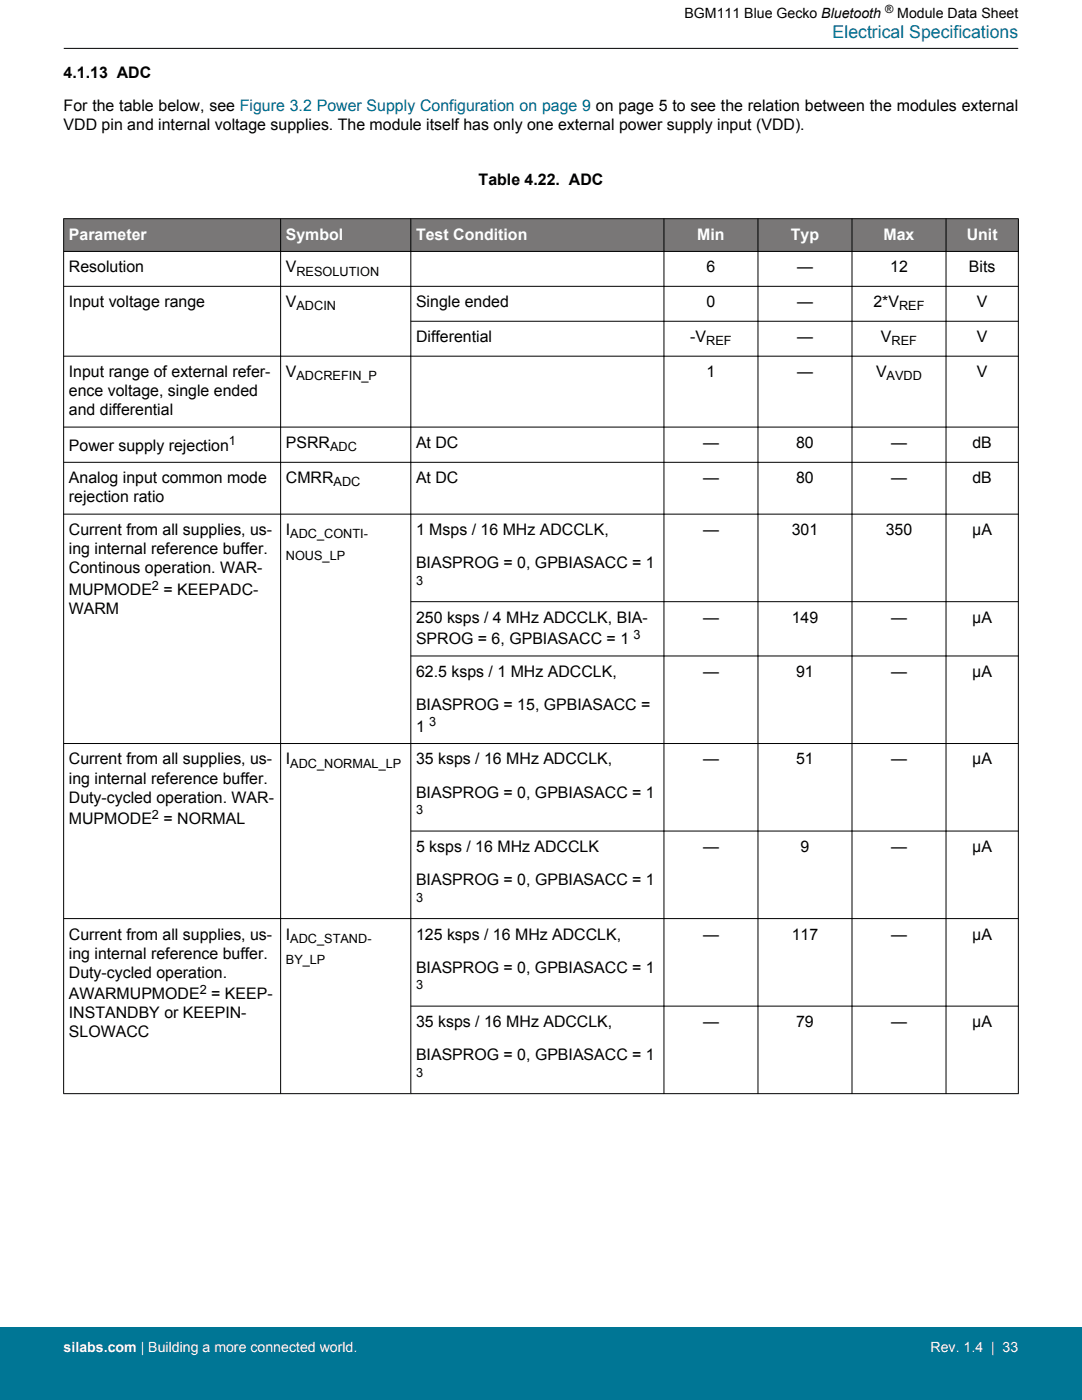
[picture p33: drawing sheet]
<svg xmlns="http://www.w3.org/2000/svg" width="216mm" height="279mm" viewBox="0 0 216 279" stroke-linecap="round" stroke-linejoin="round" font-family="sans-serif">
<defs><g id="words">
<text font-size="3.5" fill="#007695" x="166.1" y="7.5">Electrical Specifications</text>
<g font-size="3.2">
<text x="12.7" y="15.5">4.1.13 ADC</text>
<text x="12.7" y="22.2">For the table below, see Figure 3.2 Power Supply Configuration on page 9 on page 5 to see the relation between the modules external</text>
<text x="12.7" y="26">VDD pin and internal voltage supplies. The module itself has only one external power supply input (VDD).</text>
<text x="95.5" y="36.8">Table 4.22. ADC</text>
<text x="13.7" y="54.4">Resolution</text>
<text x="57" y="54.4">V</text>
<text x="141" y="54.4">6</text>
<text x="159" y="54.4">—</text>
<text x="177.6" y="54.4">12</text>
<text x="193.3" y="54.4">Bits</text>
<text x="13.7" y="61.3">Input voltage range</text>
<text x="57" y="61.3">V</text>
<text x="83" y="61.3">Single ended</text>
<text x="141" y="61.3">0</text>
<text x="159" y="61.3">—</text>
<text x="174.3" y="61.3">2*V</text>
<text x="194.9" y="61.3">V</text>
<text x="83" y="68.3">Differential</text>
<text x="137.7" y="68.3">-V</text>
<text x="159" y="68.3">—</text>
<text x="175.8" y="68.3">V</text>
<text x="194.9" y="68.3">V</text>
<text x="13.7" y="75.3">Input range of external refer-</text>
<text x="57" y="75.3">V</text>
<text x="141" y="75.3">1</text>
<text x="159" y="75.3">—</text>
<text x="174.8" y="75.3">V</text>
<text x="194.9" y="75.3">V</text>
<text x="13.7" y="79.1">ence voltage, single ended</text>
<text x="13.7" y="82.9">and differential</text>
<text x="13.7" y="89.9">Power supply rejection</text>
<text x="57" y="89.4">PSRR</text>
<text x="83" y="89.4">At DC</text>
<text x="140.3" y="89.4">—</text>
<text x="158.9" y="89.4">80</text>
<text x="177.8" y="89.4">—</text>
<text x="194" y="89.4">dB</text>
<text x="13.7" y="96.4">Analog input common mode</text>
<text x="13.7" y="100.3">rejection ratio</text>
<text x="57" y="96.4">CMRR</text>
<text x="83" y="96.4">At DC</text>
<text x="140.3" y="96.4">—</text>
<text x="158.9" y="96.4">80</text>
<text x="177.8" y="96.4">—</text>
<text x="194" y="96.4">dB</text>
<text x="13.7" y="106.8">Current from all supplies, us-</text>
<text x="57" y="106.8">I</text>
<text x="83" y="106.8">1 Msps / 16 MHz ADCCLK,</text>
<text x="140.3" y="106.8">—</text>
<text x="158" y="106.8">301</text>
<text x="176.7" y="106.8">350</text>
<text x="194" y="106.8">μA</text>
<text x="13.7" y="110.6">ing internal reference buffer.</text>
<text x="83" y="113.4">BIASPROG = 0, GPBIASACC = 1</text>
<text x="13.7" y="114.4">Continous operation. WAR-</text>
<text x="13.7" y="118.7">MUPMODE</text>
<text x="32.6" y="118.7">= KEEPADC-</text>
<text x="13.7" y="122.5">WARM</text>
<text x="83" y="124.3">250 ksps / 4 MHz ADCCLK, BIA-</text>
<text x="140.3" y="124.3">—</text>
<text x="158" y="124.3">149</text>
<text x="177.8" y="124.3">—</text>
<text x="194" y="124.3">μA</text>
<text x="83" y="128.6">SPROG = 6, GPBIASACC = 1</text>
<text x="83" y="135.1">62.5 ksps / 1 MHz ADCCLK,</text>
<text x="140.3" y="135.1">—</text>
<text x="158.9" y="135.1">91</text>
<text x="177.8" y="135.1">—</text>
<text x="194" y="135.1">μA</text>
<text x="83" y="141.7">BIASPROG = 15, GPBIASACC =</text>
<text x="83" y="146">1</text>
<text x="13.7" y="152.6">Current from all supplies, us-</text>
<text x="57" y="152.6">I</text>
<text x="83" y="152.6">35 ksps / 16 MHz ADCCLK,</text>
<text x="140.3" y="152.6">—</text>
<text x="158.9" y="152.6">51</text>
<text x="177.8" y="152.6">—</text>
<text x="194" y="152.6">μA</text>
<text x="13.7" y="156.4">ing internal reference buffer.</text>
<text x="13.7" y="160.2">Duty-cycled operation. WAR-</text>
<text x="83" y="159.2">BIASPROG = 0, GPBIASACC = 1</text>
<text x="13.7" y="164.5">MUPMODE</text>
<text x="32.6" y="164.5">= NORMAL</text>
<text x="83" y="170">5 ksps / 16 MHz ADCCLK</text>
<text x="140.3" y="170">—</text>
<text x="159.7" y="170">9</text>
<text x="177.8" y="170">—</text>
<text x="194" y="170">μA</text>
<text x="83" y="176.7">BIASPROG = 0, GPBIASACC = 1</text>
<text x="13.7" y="187.5">Current from all supplies, us-</text>
<text x="13.7" y="191.3">ing internal reference buffer.</text>
<text x="57" y="187.5">I</text>
<text x="83" y="187.5">125 ksps / 16 MHz ADCCLK,</text>
<text x="140.3" y="187.5">—</text>
<text x="158" y="187.5">117</text>
<text x="177.8" y="187.5">—</text>
<text x="194" y="187.5">μA</text>
<text x="13.7" y="195.1">Duty-cycled operation.</text>
<text x="83" y="194.1">BIASPROG = 0, GPBIASACC = 1</text>
<text x="13.7" y="203.2">INSTANDBY or KEEPIN-</text>
<text x="13.7" y="199.4">AWARMUPMODE</text>
<text x="42.1" y="199.4">= KEEP-</text>
<text x="13.7" y="207.1">SLOWACC</text>
<text x="83" y="205">35 ksps / 16 MHz ADCCLK,</text>
<text x="140.3" y="205">—</text>
<text x="158.9" y="205">79</text>
<text x="177.8" y="205">—</text>
<text x="194" y="205">μA</text>
<text x="83" y="211.6">BIASPROG = 0, GPBIASACC = 1</text>
</g>
<g font-size="3.2" fill="#fff">
<text x="13.7" y="47.8">Parameter</text>
<text x="57" y="47.8">Symbol</text>
<text x="83" y="47.8">Test Condition</text>
<text x="139.1" y="47.8">Min</text>
<text x="157.8" y="47.8">Typ</text>
<text x="176.3" y="47.8">Max</text>
<text x="192.9" y="47.8">Unit</text>
</g>
<g font-size="2.8">
<text x="136.6" y="3.5">BGM111 Blue Gecko Bluetooth</text>
<text x="179" y="3.5">Module Data Sheet</text>
</g>
<g font-size="2.8" fill="#fff">
<text x="12.7" y="269.9">silabs.com | Building a more connected world.</text>
<text x="185.7" y="269.9">Rev. 1.4 | 33</text>
</g>
<g font-size="2.5">
<text x="59.2" y="55">RESOLUTION</text>
<text x="59.2" y="62">ADCIN</text>
<text x="179.4" y="62">REF</text>
<text x="140.9" y="68.9">REF</text>
<text x="177.9" y="68.9">REF</text>
<text x="59.2" y="75.9">ADCREFIN_P</text>
<text x="176.9" y="75.9">AVDD</text>
<text x="45.7" y="88.9">1</text>
<text x="65.9" y="90.1">ADC</text>
<text x="66.6" y="97.1">ADC</text>
<text x="57.9" y="107.4">ADC_CONTI-</text>
<text x="57" y="111.7">NOUS_LP</text>
<text x="30.3" y="117.7">2</text>
<text x="83" y="116.7">3</text>
<text x="126.4" y="127.5">3</text>
<text x="85.7" y="145">3</text>
<text x="57.9" y="153.2">ADC_NORMAL_LP</text>
<text x="30.3" y="163.4">2</text>
<text x="83" y="162.4">3</text>
<text x="83" y="179.9">3</text>
<text x="57.9" y="188.1">ADC_STAND-</text>
<text x="57" y="192.4">BY_LP</text>
<text x="83" y="197.4">3</text>
<text x="39.8" y="198.4">2</text>
<text x="83" y="214.9">3</text>
</g>
<text font-size="2.3" x="176.6" y="2.6">®</text>
</g></defs>
<g fill="#797777">
<path d="M12.7 43.6h190.5v6.6h-190.5z" fill-rule="evenodd"/>
<path d="M12.7 43.6h190.5v6.6h-190.5z" fill-rule="evenodd"/>
</g>
<g fill="none" stroke="#000" stroke-width=".2">
<path d="M12.7 9.7h190.5M12.7 43.6h190.5M12.7 50.2h190.5M12.7 57.1h190.5M12.7 43.6v174.7M56 43.6v174.7M82 43.6v174.7M132.5 43.6v174.7M151.2 43.6v174.7M170 43.6v174.7M188.8 43.6v174.7M203.2 43.6v174.7"/>
<path d="M81.9 64.1h121.3M203.2 71.1h-190.5M12.7 85.2h190.5M12.7 92.3h190.5M12.7 102.6h190.5M81.9 120.1h121.3M81.9 130.9h121.3M203.2 148.4h-190.5M81.9 165.9h121.3M203.2 183.3h-190.5M81.9 200.8h121.3M203.2 218.3h-190.5"/>
</g>
<path d="M0 264.9h215.9v14.5h-215.9z" fill="#007695"/>
<use href="#words"/>
</svg>
